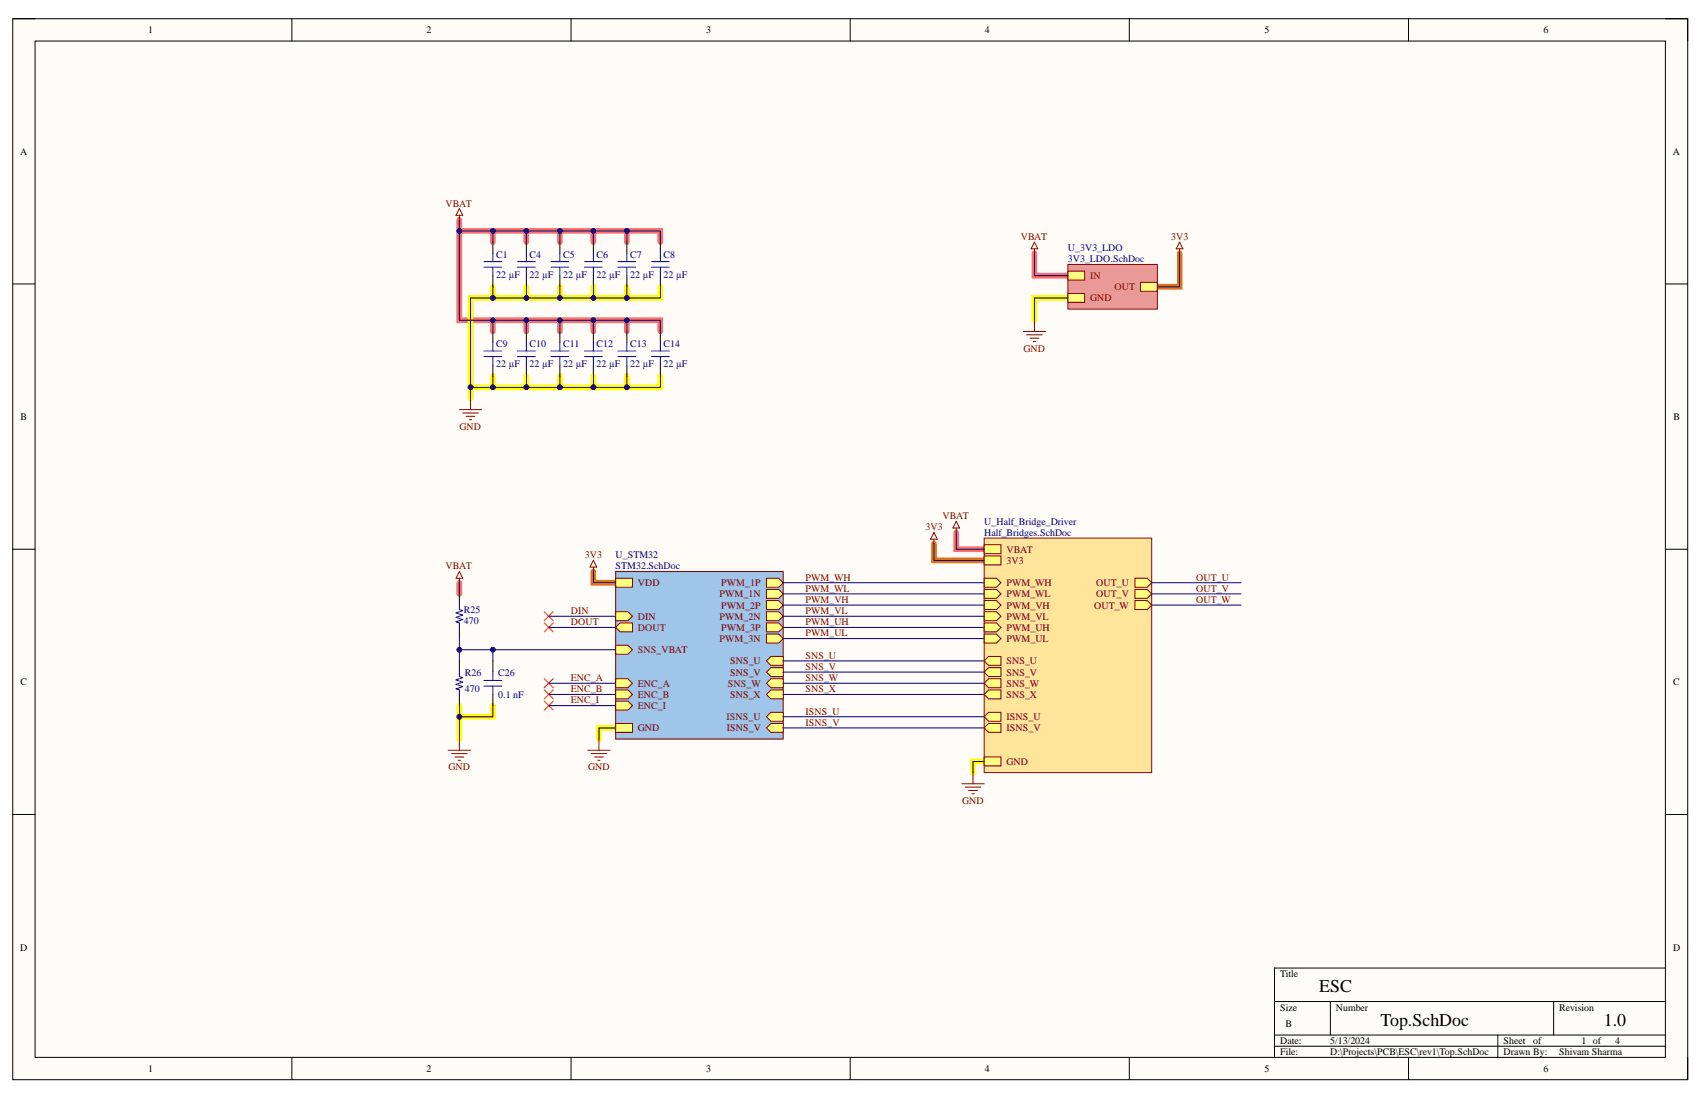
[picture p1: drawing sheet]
<svg xmlns="http://www.w3.org/2000/svg" width="432mm" height="279mm" viewBox="0 0 432 279" stroke-linecap="round" stroke-linejoin="round" font-family="sans-serif">
<defs><g id="words">
<g font-size="4.6">
<text x="334.9" y="251.9">ESC</text>
<text x="350.4" y="260.4">Top.SchDoc</text>
<text x="407.1" y="260.4">1.0</text>
</g>
<g font-size="2.5">
<text x="37.7" y="8.5">1</text>
<text x="108.3" y="8.5">2</text>
<text x="179.3" y="8.5">3</text>
<text x="250" y="8.5">4</text>
<text x="321" y="8.5">5</text>
<text x="391.8" y="8.5">6</text>
<text x="5.2" y="39.4">A</text>
<text x="424.6" y="39.4">A</text>
<text x="5.2" y="106.6">B</text>
<text x="424.8" y="106.6">B</text>
<text x="5.2" y="174">C</text>
<text x="424.7" y="174">C</text>
<text x="5.2" y="241.4">D</text>
<text x="424.7" y="241.4">D</text>
<text x="325" y="248.1">Title</text>
<text x="325" y="256.6">Size</text>
<text x="339.1" y="256.6">Number</text>
<text x="395.8" y="256.6">Revision</text>
<text x="326.3" y="260.9">B</text>
<text x="325" y="265.1">Date:</text>
<text x="325" y="268">File:</text>
<text x="337.7" y="265.1">5/13/2024</text>
<text x="337.7" y="268">D:\Projects\PCB\ESC\rev1\Top.SchDoc</text>
<text x="381.7" y="265.1">Sheet</text>
<text x="381.7" y="268">Drawn By:</text>
<text x="389.2" y="265.1">of</text>
<text x="395.8" y="268">Shivam Sharma</text>
<text x="401.5" y="265.1">1 of</text>
<text x="410" y="265.1">4</text>
<text x="37.7" y="272.2">1</text>
<text x="108.3" y="272.2">2</text>
<text x="179.3" y="272.2">3</text>
<text x="250" y="272.2">4</text>
<text x="321" y="272.2">5</text>
<text x="391.8" y="272.2">6</text>
</g>
<g font-size="2.5" fill="#800000">
<text x="113.1" y="52.5">VBAT</text>
<text x="259.2" y="60.9">VBAT</text>
<text x="297.3" y="60.9">3V3</text>
<text x="276.7" y="70.8">IN</text>
<text x="276.7" y="76.5">GND</text>
<text x="282.9" y="73.7">OUT</text>
<text x="259.8" y="89.3">GND</text>
<text x="116.7" y="109.2">GND</text>
<text x="239.3" y="131.9">VBAT</text>
<text x="235" y="134.7">3V3</text>
<text x="148.5" y="141.8">3V3</text>
<text x="255.5" y="140.3">VBAT</text>
<text x="255.5" y="143.2">3V3</text>
<text x="113.1" y="144.6">VBAT</text>
<text x="161.9" y="148.9">VDD</text>
<text x="183.1" y="148.9">PWM_1P</text>
<text x="204.5" y="147.4">PWM_WH</text>
<text x="255.5" y="148.9">PWM_WH</text>
<text x="278.3" y="148.9">OUT_U</text>
<text x="303.7" y="147.4">OUT_U</text>
<text x="144.9" y="155.9">DIN</text>
<text x="182.7" y="151.7">PWM_1N</text>
<text x="183.1" y="154.5">PWM_2P</text>
<text x="204.5" y="150.2">PWM_WL</text>
<text x="204.5" y="153.1">PWM_VH</text>
<text x="204.5" y="155.9">PWM_VL</text>
<text x="255.5" y="154.5">PWM_VH</text>
<text x="255.5" y="151.7">PWM_WL</text>
<text x="277.8" y="154.5">OUT_W</text>
<text x="278.3" y="151.7">OUT_V</text>
<text x="303.7" y="150.2">OUT_V</text>
<text x="303.7" y="153.1">OUT_W</text>
<text x="144.9" y="158.8">DOUT</text>
<text x="161.9" y="157.3">DIN</text>
<text x="161.9" y="160.2">DOUT</text>
<text x="182.7" y="157.3">PWM_2N</text>
<text x="183.1" y="160.2">PWM_3P</text>
<text x="204.5" y="158.8">PWM_UH</text>
<text x="204.5" y="161.6">PWM_UL</text>
<text x="255.5" y="160.2">PWM_UH</text>
<text x="255.5" y="157.3">PWM_VL</text>
<text x="161.9" y="165.9">SNS_VBAT</text>
<text x="182.7" y="163">PWM_3N</text>
<text x="204.5" y="167.2">SNS_U</text>
<text x="255.5" y="163">PWM_UL</text>
<text x="144.9" y="172.9">ENC_A</text>
<text x="185.4" y="171.6">SNS_V</text>
<text x="185.4" y="168.7">SNS_U</text>
<text x="204.5" y="170.1">SNS_V</text>
<text x="204.5" y="172.9">SNS_W</text>
<text x="255.5" y="168.7">SNS_U</text>
<text x="255.5" y="171.6">SNS_V</text>
<text x="144.9" y="175.8">ENC_B</text>
<text x="144.9" y="178.6">ENC_I</text>
<text x="161.9" y="174.4">ENC_A</text>
<text x="161.9" y="177.2">ENC_B</text>
<text x="184.8" y="174.4">SNS_W</text>
<text x="185.4" y="177.2">SNS_X</text>
<text x="204.5" y="175.8">SNS_X</text>
<text x="255.5" y="174.4">SNS_W</text>
<text x="255.5" y="177.2">SNS_X</text>
<text x="161.9" y="185.7">GND</text>
<text x="161.9" y="180">ENC_I</text>
<text x="184.4" y="182.9">ISNS_U</text>
<text x="184.5" y="185.7">ISNS_V</text>
<text x="204.5" y="181.5">ISNS_U</text>
<text x="204.5" y="184.3">ISNS_V</text>
<text x="255.5" y="182.9">ISNS_U</text>
<text x="255.5" y="185.7">ISNS_V</text>
<text x="113.9" y="195.6">GND</text>
<text x="149.3" y="195.6">GND</text>
<text x="255.5" y="194.2">GND</text>
<text x="244.3" y="204.1">GND</text>
</g>
<g font-size="2.5" fill="#000080">
<text x="126" y="65.5">C1</text>
<text x="134.4" y="65.5">C4</text>
<text x="143" y="65.5">C5</text>
<text x="151.4" y="65.5">C6</text>
<text x="160" y="65.5">C7</text>
<text x="168.5" y="65.5">C8</text>
<text x="271.1" y="63.8">U_3V3_LDO</text>
<text x="126" y="70.6">22 µF</text>
<text x="134.4" y="70.6">22 µF</text>
<text x="143" y="70.6">22 µF</text>
<text x="151.4" y="70.6">22 µF</text>
<text x="160" y="70.6">22 µF</text>
<text x="168.5" y="70.6">22 µF</text>
<text x="271.1" y="66.6">3V3_LDO.SchDoc</text>
<text x="126" y="88.2">C9</text>
<text x="134.4" y="88.2">C10</text>
<text x="143" y="88.2">C11</text>
<text x="151.4" y="88.2">C12</text>
<text x="160" y="88.2">C13</text>
<text x="168.5" y="88.2">C14</text>
<text x="126" y="93.3">22 µF</text>
<text x="134.4" y="93.3">22 µF</text>
<text x="143" y="93.3">22 µF</text>
<text x="151.4" y="93.3">22 µF</text>
<text x="160" y="93.3">22 µF</text>
<text x="168.5" y="93.3">22 µF</text>
<text x="249.8" y="133.2">U_Half_Bridge_Driver</text>
<text x="249.8" y="136.1">Half_Bridges.SchDoc</text>
<text x="156.3" y="141.8">U_STM32</text>
<text x="156.3" y="144.6">STM32.SchDoc</text>
<text x="117.8" y="155.6">R25</text>
<text x="117.8" y="158.5">470</text>
<text x="118" y="171.6">R26</text>
<text x="126.5" y="171.6">C26</text>
<text x="118" y="175.8">470</text>
<text x="126.5" y="177.2">0.1 nF</text>
</g>
</g></defs>
<path d="M3.2 4.8h425.2v269.3h-425.2z" fill-rule="evenodd" fill="#fffcf8"/>
<path d="M3.2 4.8h425.2v269.3h-425.2z" fill="none" stroke="#000" stroke-width=".25"/>
<path d="M8.9 10.4h413.9v258.1h-413.9z" fill-rule="evenodd" fill="#fffcf8"/>
<g fill="none" stroke="#000" stroke-width=".25">
<path d="M3.2 4.8h5.7M8.9 10.4h413.9v258.1h-413.9zM74.1 4.8v5.6M145 4.8v5.6M215.8 4.8v5.6M286.7 4.8v5.6M357.5 4.8v5.6M422.8 4.8h5.6v5.6M3.2 72.1h5.7M422.8 72.1h5.6M3.2 139.5h5.7M422.8 139.5h5.6"/>
<path d="M3.2 206.8h5.7M422.8 206.8h5.6M323.5 254.3h99.3M337.7 254.3v8.5M394.4 254.3v8.5M422.8 245.8h-99.3v22.7M74.1 268.5v5.6M145 268.5v5.6M215.8 268.5v5.6M286.7 268.5v5.6M323.5 262.8h99.3M323.5 265.6h99.3"/>
<path d="M357.5 268.5v5.6M380.2 262.8v5.7M428.4 268.5v5.6"/>
</g>
<path d="M299.4 64.3v8.5h-5.6M237.1 138v4.3h12.7M150.6 145.1v2.9h5.7" fill="none" stroke="#fd8300" stroke-width="1.4"/>
<g fill="none" stroke="#ff0" stroke-width="1.4">
<path d="M125.1 75.6h-5.7v22.7M125.1 72.8v2.8h25.5M133.6 72.8v2.8M142.1 72.8v2.8M150.6 72.8v2.8h8.5M159.1 72.8v2.8h8.5v-2.8M271.1 75.7h-8.5v5.6M125.1 95.5v2.8M133.6 95.5v2.8M142.1 95.5v2.8M150.6 95.5v2.8M159.1 95.5v2.8"/>
<path d="M167.6 95.5v2.8h-48.2v2.9M116.6 179.2v2.8h8.5v-2.8M116.6 182v5.7M156.3 184.8h-4.3v2.9M249.8 193.3h-2.8v2.9"/>
</g>
<g fill="none" stroke="#ff6e6e" stroke-width="1.4">
<path d="M116.6 58.6v22.7h8.5M116.6 58.6h51v2.9M116.6 55.8v2.8M125.1 58.6v2.9M133.6 58.6v2.9M142.1 58.6v2.9M150.6 58.6v2.9M159.1 58.6v2.9M262.6 64.3v5.7h8.5M133.6 81.3v2.9M142.1 81.3v2.9M150.6 81.3h-25.5v2.9"/>
<path d="M150.6 84.2v-2.9h17v2.9M159.1 81.3v2.9M242.7 135.2v4.3h7.1M116.6 148v2.8"/>
</g>
<path d="M156.3 145.1h42.5v42.6h-42.5z" fill-rule="evenodd" fill="#9fc5e8"/>
<path d="M156.3 145.1h42.5v42.6h-42.5z" fill="none" stroke="#800000" stroke-width=".25"/>
<path d="M156.3 146.8h4.2v2.3h-4.2z" fill-rule="evenodd" fill="#ffff80"/>
<path d="M156.3 146.8h4.2v2.3h-4.2z" fill="none" stroke="#800000" stroke-width=".25"/>
<path d="M156.3 183.7h4.2v2.3h-4.2z" fill-rule="evenodd" fill="#ffff80"/>
<path d="M156.3 183.7h4.2v2.3h-4.2z" fill="none" stroke="#800000" stroke-width=".25"/>
<path d="M194.6 155.3h3.1l1.1 1.2-1.1 1.1h-3.1z" fill-rule="evenodd" fill="#ffff80"/>
<path d="M194.6 155.3h3.1l1.1 1.2-1.1 1.1h-3.1z" fill="none" stroke="#800000" stroke-width=".25"/>
<path d="M194.6 161h3.1l1.1 1.1-1.1 1.2h-3.1z" fill-rule="evenodd" fill="#ffff80"/>
<path d="M194.6 161h3.1l1.1 1.1-1.1 1.2h-3.1z" fill="none" stroke="#800000" stroke-width=".25"/>
<path d="M194.6 149.7h3.1l1.1 1.1-1.1 1.1h-3.1z" fill-rule="evenodd" fill="#ffff80"/>
<path d="M194.6 149.7h3.1l1.1 1.1-1.1 1.1h-3.1z" fill="none" stroke="#800000" stroke-width=".25"/>
<path d="M194.6 146.8h3.1l1.1 1.2-1.1 1.1h-3.1z" fill-rule="evenodd" fill="#ffff80"/>
<path d="M194.6 146.8h3.1l1.1 1.2-1.1 1.1h-3.1z" fill="none" stroke="#800000" stroke-width=".25"/>
<path d="M194.6 152.5h3.1l1.1 1.1-1.1 1.2h-3.1z" fill-rule="evenodd" fill="#ffff80"/>
<path d="M194.6 152.5h3.1l1.1 1.1-1.1 1.2h-3.1z" fill="none" stroke="#800000" stroke-width=".25"/>
<path d="M194.6 158.2h3.1l1.1 1.1-1.1 1.1h-3.1z" fill-rule="evenodd" fill="#ffff80"/>
<path d="M194.6 158.2h3.1l1.1 1.1-1.1 1.1h-3.1z" fill="none" stroke="#800000" stroke-width=".25"/>
<path d="M195.7 183.7h3.1v2.3h-3.1l-1.1-1.2z" fill-rule="evenodd" fill="#ffff80"/>
<path d="M195.7 183.7h3.1v2.3h-3.1l-1.1-1.2z" fill="none" stroke="#800000" stroke-width=".25"/>
<path d="M195.7 180.9h3.1v2.2h-3.1l-1.1-1.1z" fill-rule="evenodd" fill="#ffff80"/>
<path d="M195.7 180.9h3.1v2.2h-3.1l-1.1-1.1z" fill="none" stroke="#800000" stroke-width=".25"/>
<path d="M195.7 175.2h3.1v2.3h-3.1l-1.1-1.2z" fill-rule="evenodd" fill="#ffff80"/>
<path d="M195.7 175.2h3.1v2.3h-3.1l-1.1-1.2z" fill="none" stroke="#800000" stroke-width=".25"/>
<path d="M195.7 172.3h3.1v2.3h-3.1l-1.1-1.1z" fill-rule="evenodd" fill="#ffff80"/>
<path d="M195.7 172.3h3.1v2.3h-3.1l-1.1-1.1z" fill="none" stroke="#800000" stroke-width=".25"/>
<path d="M195.7 169.5h3.1v2.3h-3.1l-1.1-1.1z" fill-rule="evenodd" fill="#ffff80"/>
<path d="M195.7 169.5h3.1v2.3h-3.1l-1.1-1.1z" fill="none" stroke="#800000" stroke-width=".25"/>
<path d="M195.7 166.7h3.1v2.2h-3.1l-1.1-1.1z" fill-rule="evenodd" fill="#ffff80"/>
<path d="M195.7 166.7h3.1v2.2h-3.1l-1.1-1.1z" fill="none" stroke="#800000" stroke-width=".25"/>
<path d="M156.3 172.3h3.1l1.1 1.2-1.1 1.1h-3.1z" fill-rule="evenodd" fill="#ffff80"/>
<path d="M156.3 172.3h3.1l1.1 1.2-1.1 1.1h-3.1z" fill="none" stroke="#800000" stroke-width=".25"/>
<path d="M156.3 175.2h3.1l1.1 1.1-1.1 1.2h-3.1z" fill-rule="evenodd" fill="#ffff80"/>
<path d="M156.3 175.2h3.1l1.1 1.1-1.1 1.2h-3.1z" fill="none" stroke="#800000" stroke-width=".25"/>
<path d="M156.3 178h3.1l1.1 1.2-1.1 1.1h-3.1z" fill-rule="evenodd" fill="#ffff80"/>
<path d="M156.3 178h3.1l1.1 1.2-1.1 1.1h-3.1z" fill="none" stroke="#800000" stroke-width=".25"/>
<path d="M156.3 155.3h3.1l1.1 1.2-1.1 1.1h-3.1z" fill-rule="evenodd" fill="#ffff80"/>
<path d="M156.3 155.3h3.1l1.1 1.2-1.1 1.1h-3.1z" fill="none" stroke="#800000" stroke-width=".25"/>
<path d="M157.4 158.2h3.1v2.2h-3.1l-1.1-1.1z" fill-rule="evenodd" fill="#ffff80"/>
<path d="M157.4 158.2h3.1v2.2h-3.1l-1.1-1.1z" fill="none" stroke="#800000" stroke-width=".25"/>
<path d="M156.3 163.8h3.1l1.1 1.2-1.1 1.1h-3.1z" fill-rule="evenodd" fill="#ffff80"/>
<path d="M299.4 61.5l.9 1.7h-1.7zM299.4 63.2v1.1M150.6 142.3l.9 1.7h-1.7zM150.6 144v1.1M156.3 163.8h3.1l1.1 1.2-1.1 1.1h-3.1zM149.2 190.5h5.7M150.1 191.3h3.9M150.9 192.2h2.3M151.8 193.1h.5M152 187.7v2.8" fill="none" stroke="#800000" stroke-width=".25"/>
<path d="M249.8 136.6h42.6v59.6h-42.6z" fill-rule="evenodd" fill="#ffe599"/>
<path d="M249.8 136.6h42.6v59.6h-42.6z" fill="none" stroke="#800000" stroke-width=".25"/>
<path d="M249.8 138.3h4.3v2.3h-4.3z" fill-rule="evenodd" fill="#ffff80"/>
<path d="M249.8 138.3h4.3v2.3h-4.3z" fill="none" stroke="#800000" stroke-width=".25"/>
<path d="M249.8 192.2h4.3v2.3h-4.3z" fill-rule="evenodd" fill="#ffff80"/>
<path d="M249.8 192.2h4.3v2.3h-4.3z" fill="none" stroke="#800000" stroke-width=".25"/>
<path d="M249.8 158.2h3.2l1.1 1.1-1.1 1.1h-3.2z" fill-rule="evenodd" fill="#ffff80"/>
<path d="M249.8 158.2h3.2l1.1 1.1-1.1 1.1h-3.2z" fill="none" stroke="#800000" stroke-width=".25"/>
<path d="M249.8 161h3.2l1.1 1.1-1.1 1.2h-3.2z" fill-rule="evenodd" fill="#ffff80"/>
<path d="M249.8 161h3.2l1.1 1.1-1.1 1.2h-3.2z" fill="none" stroke="#800000" stroke-width=".25"/>
<path d="M249.8 152.5h3.2l1.1 1.1-1.1 1.2h-3.2z" fill-rule="evenodd" fill="#ffff80"/>
<path d="M249.8 152.5h3.2l1.1 1.1-1.1 1.2h-3.2z" fill="none" stroke="#800000" stroke-width=".25"/>
<path d="M249.8 155.3h3.2l1.1 1.2-1.1 1.1h-3.2z" fill-rule="evenodd" fill="#ffff80"/>
<path d="M249.8 155.3h3.2l1.1 1.2-1.1 1.1h-3.2z" fill="none" stroke="#800000" stroke-width=".25"/>
<path d="M249.8 146.8h3.2l1.1 1.2-1.1 1.1h-3.2z" fill-rule="evenodd" fill="#ffff80"/>
<path d="M249.8 146.8h3.2l1.1 1.2-1.1 1.1h-3.2z" fill="none" stroke="#800000" stroke-width=".25"/>
<path d="M249.8 149.7h3.2l1.1 1.1-1.1 1.1h-3.2z" fill-rule="evenodd" fill="#ffff80"/>
<path d="M249.8 149.7h3.2l1.1 1.1-1.1 1.1h-3.2z" fill="none" stroke="#800000" stroke-width=".25"/>
<path d="M251 166.7h3.1v2.2h-3.1l-1.2-1.1z" fill-rule="evenodd" fill="#ffff80"/>
<path d="M251 166.7h3.1v2.2h-3.1l-1.2-1.1z" fill="none" stroke="#800000" stroke-width=".25"/>
<path d="M251 169.5h3.1v2.3h-3.1l-1.2-1.1z" fill-rule="evenodd" fill="#ffff80"/>
<path d="M251 169.5h3.1v2.3h-3.1l-1.2-1.1z" fill="none" stroke="#800000" stroke-width=".25"/>
<path d="M251 172.3h3.1v2.3h-3.1l-1.2-1.1z" fill-rule="evenodd" fill="#ffff80"/>
<path d="M251 172.3h3.1v2.3h-3.1l-1.2-1.1z" fill="none" stroke="#800000" stroke-width=".25"/>
<path d="M251 175.2h3.1v2.3h-3.1l-1.2-1.2z" fill-rule="evenodd" fill="#ffff80"/>
<path d="M251 175.2h3.1v2.3h-3.1l-1.2-1.2z" fill="none" stroke="#800000" stroke-width=".25"/>
<path d="M288.1 146.8h3.1l1.2 1.2-1.2 1.1h-3.1z" fill-rule="evenodd" fill="#ffff80"/>
<path d="M288.1 146.8h3.1l1.2 1.2-1.2 1.1h-3.1z" fill="none" stroke="#800000" stroke-width=".25"/>
<path d="M288.1 149.7h3.1l1.2 1.1-1.2 1.1h-3.1z" fill-rule="evenodd" fill="#ffff80"/>
<path d="M288.1 149.7h3.1l1.2 1.1-1.2 1.1h-3.1z" fill="none" stroke="#800000" stroke-width=".25"/>
<path d="M288.1 152.5h3.1l1.2 1.1-1.2 1.2h-3.1z" fill-rule="evenodd" fill="#ffff80"/>
<path d="M288.1 152.5h3.1l1.2 1.1-1.2 1.2h-3.1z" fill="none" stroke="#800000" stroke-width=".25"/>
<path d="M251 180.9h3.1v2.2h-3.1l-1.2-1.1z" fill-rule="evenodd" fill="#ffff80"/>
<path d="M251 180.9h3.1v2.2h-3.1l-1.2-1.1z" fill="none" stroke="#800000" stroke-width=".25"/>
<path d="M251 183.7h3.1v2.3h-3.1l-1.2-1.2z" fill-rule="evenodd" fill="#ffff80"/>
<path d="M251 183.7h3.1v2.3h-3.1l-1.2-1.2z" fill="none" stroke="#800000" stroke-width=".25"/>
<path d="M249.8 141.2h4.3v2.2h-4.3z" fill-rule="evenodd" fill="#ffff80"/>
<g fill="none" stroke="#800000" stroke-width=".25">
<path d="M116.6 53l.9 1.7h-1.7zM116.6 54.7v1.1M262.6 63.2v1.1M262.6 61.5l.8 1.7h-1.7zM259.8 84.2h5.6M260.6 85h4M261.5 85.9h2.2M262.3 86.7h.6M262.6 81.3v2.9M116.6 104h5.7M117.5 104.9h3.9M118.3 105.7h2.3"/>
<path d="M119.2 106.6h.5M119.4 101.2v2.8M237.1 135.2l.8 1.7h-1.7zM237.1 136.9v1.1M242.7 132.4l.9 1.7h-1.7zM242.7 134.1v1.1M249.8 141.2h4.3v2.2h-4.3zM244.2 199h5.6M245 199.9h4M247 196.2v2.8M245.9 200.7h2.2M246.7 201.6h.6"/>
</g>
<g fill="none" stroke="#000" stroke-width=".25">
<path d="M125.1 61.5v2.8M125.1 70v2.8M133.6 61.5v2.8M133.6 70v2.8M142.1 61.5v2.8M142.1 70v2.8M150.6 61.5v2.8M150.6 70v2.8M159.1 61.5v2.8M159.1 70v2.8M167.6 61.5v2.8M167.6 70v2.8"/>
<path d="M125.1 84.2v2.8M125.1 92.7v2.8M133.6 84.2v2.8M133.6 92.7v2.8M142.1 84.2v2.8M142.1 92.7v2.8M150.6 84.2v2.8M150.6 92.7v2.8M159.1 84.2v2.8M159.1 92.7v2.8M167.6 84.2v2.8M167.6 92.7v2.8"/>
</g>
<g fill="none" stroke="#00f" stroke-width=".25">
<path d="M122.8 66.4h4.6M122.8 67.8h4.6M125.1 64.3v2.1M125.1 67.8v2.2M131.3 66.4h4.6M131.3 67.8h4.6M133.6 64.3v2.1M133.6 67.8v2.2M139.9 66.4h4.5M139.9 67.8h4.5M142.1 64.3v2.1M142.1 67.8v2.2"/>
<path d="M148.4 66.4h4.5M148.4 67.8h4.5M150.6 64.3v2.1M150.6 67.8v2.2M156.9 66.4h4.5M156.9 67.8h4.5M159.1 64.3v2.1M159.1 67.8v2.2M165.4 66.4h4.5M165.4 67.8h4.5M167.6 64.3v2.1M167.6 67.8v2.2"/>
<path d="M122.8 89.1h4.6M122.8 90.5h4.6M125.1 87v2.1M125.1 90.5v2.2M131.3 89.1h4.6M131.3 90.5h4.6M133.6 87v2.1M133.6 90.5v2.2M139.9 89.1h4.5M139.9 90.5h4.5M142.1 87v2.1M142.1 90.5v2.2"/>
<path d="M148.4 89.1h4.5M148.4 90.5h4.5M150.6 87v2.1M150.6 90.5v2.2M156.9 89.1h4.5M156.9 90.5h4.5M159.1 87v2.1M159.1 90.5v2.2M165.4 89.1h4.5M165.4 90.5h4.5M167.6 87v2.1M167.6 90.5v2.2"/>
</g>
<path d="M271.1 67.1h22.7v11.4h-22.7z" fill-rule="evenodd" fill="#ea9999"/>
<path d="M271.1 67.1h22.7v11.4h-22.7z" fill="none" stroke="#800000" stroke-width=".25"/>
<path d="M289.5 71.7h4.3v2.2h-4.3z" fill-rule="evenodd" fill="#ffff80"/>
<path d="M289.5 71.7h4.3v2.2h-4.3z" fill="none" stroke="#800000" stroke-width=".25"/>
<path d="M271.1 68.8h4.2v2.3h-4.2z" fill-rule="evenodd" fill="#ffff80"/>
<path d="M271.1 68.8h4.2v2.3h-4.2z" fill="none" stroke="#800000" stroke-width=".25"/>
<path d="M271.1 74.5h4.2v2.3h-4.2z" fill-rule="evenodd" fill="#ffff80"/>
<path d="M271.1 74.5h4.2v2.3h-4.2zM116.6 145.1l.9 1.7h-1.7zM116.6 146.8v1.2M113.8 190.5h5.6M114.6 191.3h4M115.5 192.2h2.2M116.3 193.1h.6M116.6 187.7v2.8" fill="none" stroke="#800000" stroke-width=".25"/>
<path d="M138.2 158.2l2.2 2.2M138.2 155.3l2.2 2.3M140.4 158.2l-2.2 2.2M140.4 155.3l-2.2 2.3M138.2 172.3l2.2 2.3M138.2 175.2l2.2 2.3M138.2 178l2.2 2.3M140.4 172.3l-2.2 2.3M140.4 175.2l-2.2 2.3M140.4 178l-2.2 2.3" fill="none" stroke="#f00" stroke-width=".25"/>
<path d="M116.6 150.8v2.8M116.6 159.3v2.8M116.6 167.8v2.8M116.6 176.3v2.9M125.1 167.8v2.8M125.1 176.3v2.9" fill="none" stroke="#000" stroke-width=".25"/>
<path d="M116.6 153.6v1.2l.9 .3-1.7 .5 1.7 .6-1.7 .5 1.7 .6-1.7 .6 .8 .3v1.1M116.6 170.6v1.2l.9 .3-1.7 .5 1.7 .6-1.7 .6 1.7 .5-1.7 .6 .8 .3v1.1M122.8 172.8h4.6M122.8 174.2h4.6M125.1 170.6v2.2M125.1 174.2v2.1" fill="none" stroke="#00f" stroke-width=".25"/>
<g fill="none" stroke="#000080" stroke-width=".25">
<path d="M150.6 72.8v2.8h8.5M262.6 64.3v5.7h8.5M271.1 75.7h-8.5v5.6M299.4 64.3v8.5h-5.6M237.1 138v4.3h12.7M242.7 135.2v4.3h7.1M150.6 145.1v2.9h5.7M198.8 148h51M198.8 150.8h51M198.8 153.6h51M198.8 156.5h51M198.8 159.3h51"/>
<path d="M198.8 162.1h51M198.8 167.8h51M198.8 170.7h51M198.8 173.5h51M198.8 176.3h51M156.3 184.8h-4.3v2.9M198.8 182h51M198.8 184.8h51M249.8 193.3h-2.8v2.9"/>
</g>
<circle cx="150.6" cy="75.6" r=".57" fill="#000080"/>
<circle cx="150.6" cy="75.6" r=".57" fill="none" stroke="#000080" stroke-width=".25"/>
<circle cx="159.1" cy="75.6" r=".57" fill="#000080"/>
<g fill="none" stroke="#000080" stroke-width=".25">
<path d="M133.6 58.6v2.9"/>
<circle cx="159.1" cy="75.6" r=".57"/>
</g>
<circle cx="133.6" cy="58.6" r=".57" fill="#000080"/>
<g fill="none" stroke="#000080" stroke-width=".25">
<path d="M142.1 58.6v2.9"/>
<circle cx="133.6" cy="58.6" r=".57"/>
</g>
<circle cx="142.1" cy="58.6" r=".57" fill="#000080"/>
<g fill="none" stroke="#000080" stroke-width=".25">
<path d="M142.1 72.8v2.8"/>
<circle cx="142.1" cy="58.6" r=".57"/>
</g>
<circle cx="142.1" cy="75.6" r=".57" fill="#000080"/>
<g fill="none" stroke="#000080" stroke-width=".25">
<path d="M133.6 72.8v2.8"/>
<circle cx="142.1" cy="75.6" r=".57"/>
</g>
<circle cx="133.6" cy="75.6" r=".57" fill="#000080"/>
<g fill="none" stroke="#000080" stroke-width=".25">
<path d="M159.1 58.6v2.9"/>
<circle cx="133.6" cy="75.6" r=".57"/>
</g>
<circle cx="159.1" cy="58.6" r=".57" fill="#000080"/>
<g fill="none" stroke="#000080" stroke-width=".25">
<path d="M159.1 72.8v2.8h8.5v-2.8"/>
<circle cx="159.1" cy="58.6" r=".57"/>
</g>
<circle cx="159.1" cy="75.6" r=".57" fill="#000080"/>
<g fill="none" stroke="#000080" stroke-width=".25">
<path d="M133.6 81.3v2.9"/>
<circle cx="159.1" cy="75.6" r=".57"/>
</g>
<circle cx="133.6" cy="81.3" r=".57" fill="#000080"/>
<g fill="none" stroke="#000080" stroke-width=".25">
<path d="M142.1 81.3v2.9"/>
<circle cx="133.6" cy="81.3" r=".57"/>
</g>
<circle cx="142.1" cy="81.3" r=".57" fill="#000080"/>
<g fill="none" stroke="#000080" stroke-width=".25">
<path d="M159.1 81.3v2.9"/>
<circle cx="142.1" cy="81.3" r=".57"/>
</g>
<circle cx="159.1" cy="81.3" r=".57" fill="#000080"/>
<g fill="none" stroke="#000080" stroke-width=".25">
<path d="M150.6 58.6v2.9"/>
<circle cx="159.1" cy="81.3" r=".57"/>
</g>
<circle cx="150.6" cy="58.6" r=".57" fill="#000080"/>
<g fill="none" stroke="#000080" stroke-width=".25">
<path d="M125.1 95.5v2.8"/>
<circle cx="150.6" cy="58.6" r=".57"/>
</g>
<circle cx="125.1" cy="98.3" r=".57" fill="#000080"/>
<g fill="none" stroke="#000080" stroke-width=".25">
<path d="M133.6 95.5v2.8"/>
<circle cx="125.1" cy="98.3" r=".57"/>
</g>
<circle cx="133.6" cy="98.3" r=".57" fill="#000080"/>
<g fill="none" stroke="#000080" stroke-width=".25">
<path d="M142.1 95.5v2.8"/>
<circle cx="133.6" cy="98.3" r=".57"/>
</g>
<circle cx="142.1" cy="98.3" r=".57" fill="#000080"/>
<g fill="none" stroke="#000080" stroke-width=".25">
<path d="M150.6 95.5v2.8"/>
<circle cx="142.1" cy="98.3" r=".57"/>
</g>
<circle cx="150.6" cy="98.3" r=".57" fill="#000080"/>
<g fill="none" stroke="#000080" stroke-width=".25">
<path d="M159.1 95.5v2.8"/>
<circle cx="150.6" cy="98.3" r=".57"/>
</g>
<circle cx="159.1" cy="98.3" r=".57" fill="#000080"/>
<g fill="none" stroke="#000080" stroke-width=".25">
<path d="M116.6 58.6v22.7h8.5"/>
<circle cx="159.1" cy="98.3" r=".57"/>
</g>
<circle cx="116.6" cy="58.6" r=".57" fill="#000080"/>
<circle cx="116.6" cy="58.6" r=".57" fill="none" stroke="#000080" stroke-width=".25"/>
<circle cx="125.1" cy="81.3" r=".57" fill="#000080"/>
<g fill="none" stroke="#000080" stroke-width=".25">
<path d="M116.6 55.8v2.8"/>
<circle cx="125.1" cy="81.3" r=".57"/>
</g>
<circle cx="116.6" cy="58.6" r=".57" fill="#000080"/>
<g fill="none" stroke="#000080" stroke-width=".25">
<path d="M125.1 75.6h-5.7v22.7"/>
<circle cx="116.6" cy="58.6" r=".57"/>
</g>
<circle cx="119.4" cy="98.3" r=".57" fill="#000080"/>
<circle cx="119.4" cy="98.3" r=".57" fill="none" stroke="#000080" stroke-width=".25"/>
<circle cx="125.1" cy="75.6" r=".57" fill="#000080"/>
<g fill="none" stroke="#000080" stroke-width=".25">
<path d="M125.1 58.6v2.9"/>
<circle cx="125.1" cy="75.6" r=".57"/>
</g>
<circle cx="125.1" cy="58.6" r=".57" fill="#000080"/>
<g fill="none" stroke="#000080" stroke-width=".25">
<path d="M116.6 58.6h51v2.9M116.6 148v2.8M139.3 156.5h17M139.3 159.3h17M292.4 153.6h22.6M292.4 150.8h22.6M292.4 148h22.6M139.3 173.5h17M139.3 176.3h17M139.3 179.2h17"/>
<circle cx="125.1" cy="58.6" r=".57"/>
</g>
<circle cx="116.6" cy="58.6" r=".57" fill="#000080"/>
<circle cx="116.6" cy="58.6" r=".57" fill="none" stroke="#000080" stroke-width=".25"/>
<circle cx="125.1" cy="58.6" r=".57" fill="#000080"/>
<circle cx="125.1" cy="58.6" r=".57" fill="none" stroke="#000080" stroke-width=".25"/>
<circle cx="133.6" cy="58.6" r=".57" fill="#000080"/>
<circle cx="133.6" cy="58.6" r=".57" fill="none" stroke="#000080" stroke-width=".25"/>
<circle cx="142.1" cy="58.6" r=".57" fill="#000080"/>
<circle cx="142.1" cy="58.6" r=".57" fill="none" stroke="#000080" stroke-width=".25"/>
<circle cx="150.6" cy="58.6" r=".57" fill="#000080"/>
<circle cx="150.6" cy="58.6" r=".57" fill="none" stroke="#000080" stroke-width=".25"/>
<circle cx="159.1" cy="58.6" r=".57" fill="#000080"/>
<g fill="none" stroke="#000080" stroke-width=".25">
<path d="M150.6 81.3h-25.5v2.9"/>
<circle cx="159.1" cy="58.6" r=".57"/>
</g>
<circle cx="125.1" cy="81.3" r=".57" fill="#000080"/>
<circle cx="125.1" cy="81.3" r=".57" fill="none" stroke="#000080" stroke-width=".25"/>
<circle cx="133.6" cy="81.3" r=".57" fill="#000080"/>
<circle cx="133.6" cy="81.3" r=".57" fill="none" stroke="#000080" stroke-width=".25"/>
<circle cx="142.1" cy="81.3" r=".57" fill="#000080"/>
<circle cx="142.1" cy="81.3" r=".57" fill="none" stroke="#000080" stroke-width=".25"/>
<circle cx="150.6" cy="81.3" r=".57" fill="#000080"/>
<g fill="none" stroke="#000080" stroke-width=".25">
<path d="M125.1 72.8v2.8h25.5"/>
<circle cx="150.6" cy="81.3" r=".57"/>
</g>
<circle cx="125.1" cy="75.6" r=".57" fill="#000080"/>
<circle cx="125.1" cy="75.6" r=".57" fill="none" stroke="#000080" stroke-width=".25"/>
<circle cx="133.6" cy="75.6" r=".57" fill="#000080"/>
<circle cx="133.6" cy="75.6" r=".57" fill="none" stroke="#000080" stroke-width=".25"/>
<circle cx="142.1" cy="75.6" r=".57" fill="#000080"/>
<circle cx="142.1" cy="75.6" r=".57" fill="none" stroke="#000080" stroke-width=".25"/>
<circle cx="150.6" cy="75.6" r=".57" fill="#000080"/>
<g fill="none" stroke="#000080" stroke-width=".25">
<path d="M167.6 95.5v2.8h-48.2v2.9"/>
<circle cx="150.6" cy="75.6" r=".57"/>
</g>
<circle cx="119.4" cy="98.3" r=".57" fill="#000080"/>
<circle cx="119.4" cy="98.3" r=".57" fill="none" stroke="#000080" stroke-width=".25"/>
<circle cx="125.1" cy="98.3" r=".57" fill="#000080"/>
<circle cx="125.1" cy="98.3" r=".57" fill="none" stroke="#000080" stroke-width=".25"/>
<circle cx="133.6" cy="98.3" r=".57" fill="#000080"/>
<circle cx="133.6" cy="98.3" r=".57" fill="none" stroke="#000080" stroke-width=".25"/>
<circle cx="142.1" cy="98.3" r=".57" fill="#000080"/>
<circle cx="142.1" cy="98.3" r=".57" fill="none" stroke="#000080" stroke-width=".25"/>
<circle cx="150.6" cy="98.3" r=".57" fill="#000080"/>
<circle cx="150.6" cy="98.3" r=".57" fill="none" stroke="#000080" stroke-width=".25"/>
<circle cx="159.1" cy="98.3" r=".57" fill="#000080"/>
<g fill="none" stroke="#000080" stroke-width=".25">
<path d="M150.6 84.2v-2.9h17v2.9"/>
<circle cx="159.1" cy="98.3" r=".57"/>
</g>
<circle cx="150.6" cy="81.3" r=".57" fill="#000080"/>
<circle cx="150.6" cy="81.3" r=".57" fill="none" stroke="#000080" stroke-width=".25"/>
<circle cx="159.1" cy="81.3" r=".57" fill="#000080"/>
<g fill="none" stroke="#000080" stroke-width=".25">
<path d="M116.6 162.1v2.9"/>
<circle cx="159.1" cy="81.3" r=".57"/>
</g>
<circle cx="116.6" cy="165" r=".57" fill="#000080"/>
<g fill="none" stroke="#000080" stroke-width=".25">
<path d="M156.3 165h-39.7v2.8"/>
<circle cx="116.6" cy="165" r=".57"/>
</g>
<circle cx="125.1" cy="165" r=".57" fill="#000080"/>
<circle cx="125.1" cy="165" r=".57" fill="none" stroke="#000080" stroke-width=".25"/>
<circle cx="116.6" cy="165" r=".57" fill="#000080"/>
<g fill="none" stroke="#000080" stroke-width=".25">
<path d="M125.1 165v2.8"/>
<circle cx="116.6" cy="165" r=".57"/>
</g>
<circle cx="125.1" cy="165" r=".57" fill="#000080"/>
<g fill="none" stroke="#000080" stroke-width=".25">
<path d="M116.6 182v5.7"/>
<circle cx="125.1" cy="165" r=".57"/>
</g>
<circle cx="116.6" cy="182" r=".57" fill="#000080"/>
<g fill="none" stroke="#000080" stroke-width=".25">
<path d="M116.6 179.2v2.8h8.5v-2.8"/>
<circle cx="116.6" cy="182" r=".57"/>
</g>
<circle cx="116.6" cy="182" r=".57" fill="#000080"/>
<circle cx="116.6" cy="182" r=".57" fill="none" stroke="#000080" stroke-width=".25"/>
<use href="#words"/>
</svg>
